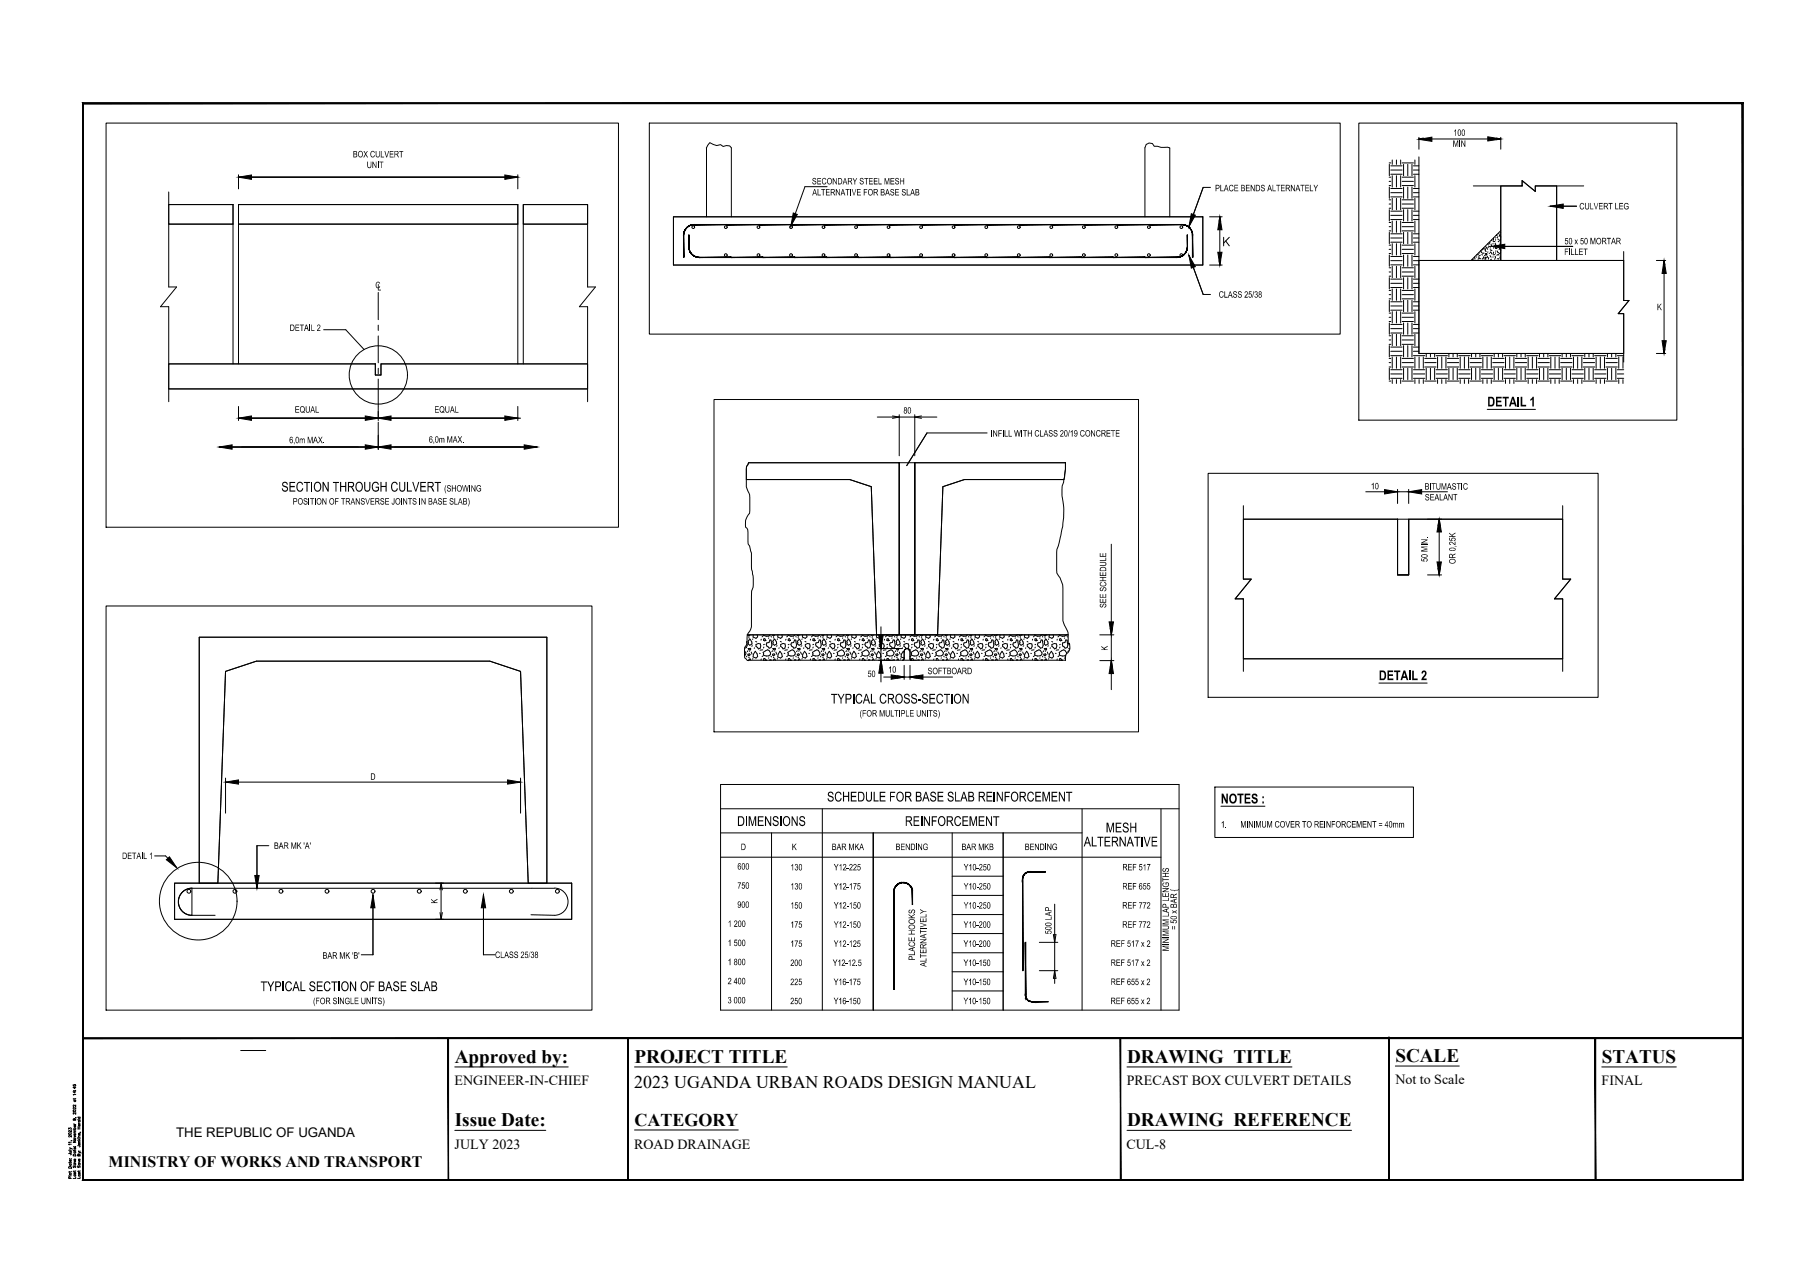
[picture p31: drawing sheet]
<svg xmlns="http://www.w3.org/2000/svg" width="420mm" height="297mm" viewBox="0 0 420 297" stroke-linecap="round" stroke-linejoin="round" font-family="sans-serif">
<defs><g id="words">
<g font-size="4.4">
<text x="105.4" y="246.2">Approved by:</text>
<text x="147.1" y="246.2">PROJECT TITLE</text>
<text x="261.2" y="246.2">DRAWING TITLE</text>
<text x="323.4" y="246">SCALE</text>
<text x="371.2" y="246.2">STATUS</text>
<text x="105.4" y="260.9">Issue Date:</text>
<text x="261.2" y="260.9">DRAWING REFERENCE</text>
</g>
<text font-size="4.2" x="147.1" y="260.9">CATEGORY</text>
<text font-size="4.1" x="147" y="252">2023 UGANDA URBAN ROADS DESIGN MANUAL</text>
<text font-size="3.7" x="25.2" y="270.5">MINISTRY OF WORKS AND TRANSPORT</text>
<g font-size="3.5">
<text x="344.7" y="94.2">DETAIL 1</text>
<text x="65.2" y="113.9">SECTION THROUGH CULVERT</text>
<text x="319.6" y="157.6">DETAIL 2</text>
<text x="192.6" y="163">TYPICAL CROSS-SECTION</text>
<text x="191.7" y="185.7">SCHEDULE FOR BASE SLAB REINFORCEMENT</text>
<text x="170.8" y="191.4">DIMENSIONS</text>
<text x="209.7" y="191.4">REINFORCEMENT</text>
<text x="282.9" y="186.2">NOTES :</text>
<text x="251.2" y="196.1">ALTERNATIVE</text>
<text x="256.3" y="192.9">MESH</text>
<text x="60.4" y="229.6">TYPICAL SECTION OF BASE SLAB</text>
</g>
<g font-size="3.2">
<text x="105.4" y="251.4">ENGINEER-IN-CHIEF</text>
<text x="261.1" y="251.4">PRECAST BOX CULVERT DETAILS</text>
<text x="323.4" y="251.3">Not to Scale</text>
<text x="371.2" y="251.4">FINAL</text>
<text x="105.4" y="266.1">JULY 2023</text>
<text x="147" y="266.1">ROAD DRAINAGE</text>
<text x="261.1" y="266.1">CUL-8</text>
</g>
<text font-size="3.1" x="40.8" y="263.5">THE REPUBLIC OF UGANDA</text>
<g font-size="2.3">
<text x="336.7" y="34">MIN</text>
<text x="336.8" y="31.5">100</text>
<text x="81.8" y="36.5">BOX CULVERT</text>
<text x="85" y="38.9">UNIT</text>
<text x="188.2" y="42.7">SECONDARY STEEL MESH</text>
<text x="188.2" y="45.3">ALTERNATIVE FOR BASE SLAB</text>
<text x="281.6" y="44.3">PLACE BENDS ALTERNATELY</text>
<text x="366" y="48.5">CULVERT LEG</text>
<text x="362.5" y="59.1">FILLET</text>
<text x="362.6" y="56.6">50 x 50 MORTAR</text>
<text x="87" y="66.8">CL</text>
<text x="282.4" y="69">CLASS 25/38</text>
<text x="384" y="71.9">K</text>
<text x="67.1" y="76.7">DETAIL 2</text>
<text x="68.3" y="95.6">EQUAL</text>
<text x="100.7" y="95.6">EQUAL</text>
<text x="209.4" y="95.8">80</text>
<text x="229.6" y="101.2">INFILL WITH CLASS 20/19 CONCRETE</text>
<text x="67" y="102.7">6,0m MAX.</text>
<text x="99.4" y="102.6">6,0m MAX.</text>
<text x="102.9" y="113.9">(SHOWING</text>
<text x="317.7" y="113.4">10</text>
<text x="330.1" y="113.4">BITUMASTIC</text>
<text x="67.8" y="116.9">POSITION OF TRANSVERSE JOINTS IN BASE SLAB)</text>
<text x="330.2" y="115.9">SEALANT</text>
<text x="330.8" y="130.2" transform="rotate(-90 330.8 130.2)">50 MIN.</text>
<text x="337.3" y="130.7" transform="rotate(-90 337.3 130.7)">OR 0,25K</text>
<text x="256.4" y="140.9" transform="rotate(-90 256.4 140.9)">SEE SCHEDULE</text>
<text x="205.9" y="155.9">10</text>
<text x="256.7" y="150.7" transform="rotate(-90 256.7 150.7)">K</text>
<text x="201.1" y="156.9">50</text>
<text x="215" y="156.2">SOFTBOARD</text>
<text x="199.2" y="166">(FOR MULTIPLE UNITS)</text>
<text x="85.8" y="180.7">D</text>
<text x="282.9" y="191.8">1.</text>
<text x="287.5" y="191.8">MINIMUM COVER TO REINFORCEMENT = 40mm</text>
<text x="63.5" y="196.7">BAR MK 'A'</text>
<text x="171.7" y="197">D</text>
<text x="183.5" y="197">K</text>
<text x="192.8" y="197">BAR MKA</text>
<text x="207.5" y="197">BENDING</text>
<text x="222.8" y="197">BAR MKB</text>
<text x="237.5" y="197">BENDING</text>
<text x="28.3" y="199">DETAIL 1</text>
<text x="170.9" y="201.5">600</text>
<text x="183.2" y="201.7" transform="rotate(1 183.2 201.7)">130</text>
<text x="193.2" y="201.7">Y12-225</text>
<text x="223.3" y="201.7">Y10-250</text>
<text x="260.1" y="201.7">REF 517</text>
<text x="101.4" y="209.4" transform="rotate(-90 101.4 209.4)">K</text>
<text x="170.9" y="205.9">750</text>
<text x="183.2" y="206.1">130</text>
<text x="193.2" y="206.1">Y12-175</text>
<text x="223.3" y="206.1">Y10-250</text>
<text x="260.1" y="206.1">REF 655</text>
<text x="168.6" y="214.7">1 200</text>
<text x="170.9" y="210.3">900</text>
<text x="183.2" y="210.5">150</text>
<text x="183.2" y="215">175</text>
<text x="193.2" y="210.5">Y12-150</text>
<text x="193.2" y="215">Y12-150</text>
<text x="223.3" y="215">Y10-200</text>
<text x="223.3" y="210.5">Y10-250</text>
<text x="260.1" y="210.5">REF 772</text>
<text x="260.1" y="215">REF 772</text>
<text x="272.7" y="215.4" transform="rotate(-90 272.7 215.4)">= 50 x BAR {</text>
<text x="114.7" y="222">CLASS 25/38</text>
<text x="168.6" y="219.2" transform="rotate(1 168.6 219.2)">1 500</text>
<text x="183.2" y="219.4">175</text>
<text x="193.2" y="219.4">Y12-125</text>
<text x="223.3" y="219.4">Y10-200</text>
<text x="243.7" y="216.5" transform="rotate(-90 243.7 216.5)">500 LAP</text>
<text x="257.4" y="219.4">REF 517 x 2</text>
<text x="270.9" y="220.4" transform="rotate(-90 270.9 220.4)">MINIMUM LAP LENGTHS</text>
<text x="74.8" y="222.2">BAR MK 'B'</text>
<text x="168.6" y="223.6">1 800</text>
<text x="183.2" y="223.8" transform="rotate(1 183.2 223.8)">200</text>
<text x="193" y="223.8">Y12-12.5</text>
<text x="212" y="222.5" transform="rotate(-90 212 222.5)">PLACE HOOKS</text>
<text x="214.7" y="224" transform="rotate(-90 214.7 224)">ALTERNATIVELY</text>
<text x="223.3" y="223.8">Y10-150</text>
<text x="257.4" y="223.8">REF 517 x 2</text>
<text x="72.5" y="232.6">(FOR SINGLE UNITS)</text>
<text x="168.6" y="228">2 400</text>
<text x="168.6" y="232.5">3 000</text>
<text x="183.2" y="232.6">250</text>
<text x="183.2" y="228.2">225</text>
<text x="193.2" y="232.6">Y16-150</text>
<text x="193.2" y="228.2">Y16-175</text>
<text x="223.3" y="232.6">Y10-150</text>
<text x="223.3" y="228.2">Y10-150</text>
<text x="257.4" y="228.2">REF 655 x 2</text>
<text x="257.4" y="232.6">REF 655 x 2</text>
</g>
</g></defs>
<!-- layer: DIMENSIONS -->
<g fill="#000" stroke="#000" stroke-width=".23">
<path d="M328.8 32.3l3-.5v1zM344.8 31.7l3 .5-3 .5zM55.3 41l3-.5v1.1zM117 40.5l3 .5-3 .6zM183.8 49.3l1 .4-1.5 2.7zM276.1 49.5l.9 .4-1.5 2.6zM282.2 58.4h1l-.5 3zM282.7 50.2l.5 3h-1zM345.8 57.1l2.9-.5v1zM359.3 47.8l3-.5v1zM275.5 59.2l1.5 2.6-.9 .3zM385.6 60.4l.6 3h-1z"/>
<path d="M385.2 78.9h1l-.6 3zM55.3 96.9l3-.5v1zM84.7 96.4l3 .5-3 .5zM87.7 96.9l2.9-.5v1zM117 96.4l3 .5-3 .5zM50.8 103.6l3-.5v1zM84.7 103.1l3 .5-3 .5zM87.7 103.6l2.9-.5v1zM121.5 103.1l3 .5-3 .5zM320.9 113.4l3 .5-3 .6zM326.5 113.9l3-.5v1.1zM333.5 120.3l.5 3h-1z"/>
<path d="M333 130.2h1l-.5 3zM204.2 153l.5 3h-1zM203.7 147.3h1l-.5 3zM206.5 156.4l3 .5-3 .5zM210.9 156.9l3-.5v1zM257.5 153.1l.5 3h-1zM257 144.1h1l-.5 3zM38.6 199.2l.7-.7 1.7 2.6zM52.3 181.2l3-.5v1zM117.6 180.7l3 .5-3 .5zM59 202.8h1.1l-.6 3zM86.4 207.3l.5 3h-1z"/>
<path d="M112 207.3l.6 3h-1.1z"/>
</g>
<!-- layer: SETOUT -->
<g fill="none" stroke="#000" stroke-width=".23">
<path d="M163.7 34.3v15.9M169.5 34.2l-.4-.4-.8-.1-.7 .2-.6-.4-.9 .2-1.6-.7-.8 1.3M169.5 34.3v15.9M265.3 34.2l.3-.7 .7-.4 .8 .2 .4 .6 3.6 .4v15.9M265.3 34.3v15.9M328.8 36.4v45.5h47.5M39.1 51.9h14.9M39.1 47.4h14.9v36.9M39.1 44.5v22h1.8l-3.7 4.6h1.9v22M55.3 51.9h64.7M121.3 51.9h14.9M156.1 50.2h122.7v11.2h-122.7z"/>
<path d="M275.5 59.2l3.3 9h1.7M278.8 43.4l-3.3 9.1M280.3 50.2h2.9M282.7 50.2v11.2M282.7 50.2l-.2 1.1M282.7 50.2l.2 1.1M341.4 43.1h11.3v-1.2l3.1 2.5v-1.3h11.2M345.8 57.1h18.7M347.8 43.1v17.3M347.8 53.5l-6.9 6.9M359.3 47.8h6.1M360.8 43.1v17.3"/>
<path d="M376.3 58.3v11.3h1.2l-2.5 3.1h1.3v11.2M87.7 67.8v6.3M87.7 75.3v1.3M87.7 77.8v6.3M280.3 61.4h2.9M282.5 60.4l.2 1M282.9 60.4l-.2 1M328.8 60.4h47.5M39.1 84.3h47.9v2.6h1.3v-2.6h47.9M39.1 90.1h97.1M55.3 84.3v-36.9h64.7v36.9M87.7 85.3v1.3"/>
<path d="M87.7 87.8v6.3M87.7 95.3v1.3M87.7 97.8v6.3M121.3 84.3v-36.9h14.9v19.1h1.8l-3.7 4.6h1.9v22M173 111.1h23.9l5 1.7 1.2 34.3M173.5 107.2h34.9M208.4 107.2h3.6v39.9h-3.6zM208.4 107.2v39.9M246.6 111.1h-23.1l-5 1.7-1.2 34.3M246.9 107.2h-34.9v39.9M288.1 117.2v17h1.9l-3.8 4.6h1.9v16.8M362.1 117.2v17h1.9l-3.8 4.6h1.9v16.8"/>
<path d="M288.1 120.3h35.8M323.9 120.3h2.6v12.9h-2.6zM323.9 120.3v12.9h2.6v-12.9h35.6M173.2 147.1h74.4M173.5 153h35.7M209.5 152.6l-.3 .3M209.6 150.6l.3-.3h.4l.5 .3 .1 2.2 .3 .2h-2l.3-.3zM211.2 153h35.7M288.1 152.6h74M167 193h83.8M167 198.6h102.1M167 181.8h106.2v52.2h-106.2z"/>
<path d="M167 187.4h106.2M178.8 193v41M190.6 187.4v46.6M202.4 193v41M220.7 193v41M232.5 193v41M250.8 187.4v46.6M269.1 187.4v46.6M40.5 204.6h92v8.4h-92zM46.2 204.6v-57h80.5v57M50.5 204.6l1.8-49 7.1-2.4h54.1l7.1 2.4 1.8 49M123 211.9l5.5 .2"/>
<path d="M128.5 205.8h-84a3.2 3.2 0 0 0-3.2 3.1 3.2 3.2 0 0 0 3.2 3.2h5.4M128.5 205.8a3.2 3.2 0 0 1 3.1 3.1 3.2 3.2 0 0 1-3.1 3.2M220.7 211.9h11.8M220.7 216.3h11.8M220.7 203h11.8M220.7 207.5h11.8M240.9 218.3h4.2M244.1 216.6h.6l-.3 1.7zM244.4 209.5v18.4M220.7 220.8h11.8M220.7 225.2h11.8M220.7 229.6h11.8"/>
<path d="M240.9 224.9h4.2M244.4 224.9l.3 1.8h-.6z"/>
<circle cx="160.7" cy="52.6" r=".32"/>
<circle cx="168.2" cy="59.1" r=".32"/>
<circle cx="168.2" cy="52.6" r=".32"/>
<circle cx="175.8" cy="52.6" r=".32"/>
<circle cx="175.8" cy="59.1" r=".32"/>
<circle cx="183.3" cy="52.6" r=".32"/>
<circle cx="183.3" cy="59.1" r=".32"/>
<circle cx="190.8" cy="52.6" r=".32"/>
<circle cx="190.8" cy="59.1" r=".32"/>
<circle cx="198.4" cy="52.6" r=".32"/>
<circle cx="198.4" cy="59.1" r=".32"/>
<circle cx="205.9" cy="52.6" r=".32"/>
<circle cx="205.9" cy="59.1" r=".32"/>
<circle cx="213.5" cy="52.6" r=".32"/>
<circle cx="213.5" cy="59.1" r=".32"/>
<circle cx="221" cy="52.6" r=".32"/>
<circle cx="221" cy="59.1" r=".32"/>
<circle cx="228.6" cy="59.1" r=".32"/>
<circle cx="228.6" cy="52.6" r=".32"/>
<circle cx="236.1" cy="52.6" r=".32"/>
<circle cx="236.1" cy="59.1" r=".32"/>
<circle cx="243.6" cy="52.6" r=".32"/>
<circle cx="243.6" cy="59.1" r=".32"/>
<circle cx="251.2" cy="52.6" r=".32"/>
<circle cx="251.2" cy="59.1" r=".32"/>
<circle cx="258.7" cy="59.1" r=".32"/>
<circle cx="258.7" cy="52.6" r=".32"/>
<circle cx="266.2" cy="59.1" r=".32"/>
<circle cx="266.2" cy="52.6" r=".32"/>
<circle cx="273.8" cy="59.1" r=".32"/>
<circle cx="273.8" cy="52.6" r=".32"/>
<circle cx="43.8" cy="206.5" r=".44"/>
<circle cx="54.4" cy="206.5" r=".44"/>
<circle cx="65.1" cy="206.5" r=".44"/>
<circle cx="75.8" cy="206.5" r=".44"/>
<circle cx="86.5" cy="206.5" r=".44"/>
<circle cx="97.2" cy="206.5" r=".44"/>
<circle cx="107.8" cy="206.5" r=".44"/>
<circle cx="118.5" cy="206.5" r=".44"/>
<circle cx="129.2" cy="206.5" r=".44"/>
</g>
<!-- layer: LANES -->
<g fill="none" stroke="#000" stroke-width=".23">
<path d="M328.8 32.2h19M328.8 31.8v2.8M328.8 32.2l1.1 .2M329.9 32l-1.1 .2M346.8 32l1 .2M347.8 31.8v2.8M347.8 32.2l-1 .2M39.1 47.4h14.9v4.5h-14.9zM55.3 47.4h64.7v4.5h-64.7zM55.3 41h64.7M55.3 40.5v3.3M120 40.5v3.3"/>
<path d="M121.3 47.4h14.9v4.5h-14.9zM156.1 50.2h122.7v11.2h-122.7zM191.7 43.3h-5.2l-3.2 9.1M275.5 59.2l3.3 9M280.5 43.4h-1.7l-3.3 9.1M341.7 59.5l.1 .6M342.1 59.5h.2M342.6 59h-.4M342.7 60l-.2 .1M342.8 59.6l-.1 .2 .5 .2M342.8 58.6v.1M343.1 59.1l-.4 .3"/>
<path d="M343.2 58.1l.3 .5M343.4 59l.2 .1M343.7 57.6l-.1 .3h-.2M343.8 57.5l.1 .3M343.9 59.5l-.3 .4M343.9 60l.1 .1M343.9 58.6l-.3 .1M344.2 59.1l-.2 .2M344.2 57.6v.5l.2 .2M344.2 58.8l.3-.1v.3zM344.3 57.1l.1 .1M344.3 57.5l.2-.2 .2 .5"/>
<path d="M344.4 59.1v.1M344.5 59.8l-.1-.2-.2 .1 .1 .2M344.7 59.3l.1 .4M344.7 56.5l.1 .1M344.8 58.4h-.1M344.9 57.3l-.1 .1M345 59.7l-.1 .4M345.2 58.7h-.1M345.3 56.2l-.3 .4M345.3 59.2l.3 .4M345.3 57.7l.2 .1M345.4 58.4l.4 .5"/>
<path d="M345.6 56.5v.5l-.2 .2-.5-.2M345.6 55.6l.2 .2M345.8 57.1h18.7M345.8 58l-.4 .2M345.9 59.5h.2M345.9 56.5h.2M346.1 55.1v.6M346.1 58.4v.3M346.2 57.3l-.1 .2M346.4 59h-.4M346.4 56h-.4M346.5 56.3v.5l.9 .1"/>
<path d="M346.5 60l-.2 .1M346.5 56.9l-.2 .1M346.5 59.4v.4M346.6 58.6v.1M346.6 55.5v.2M346.7 58.2h-.1M346.7 55.1h-.1M346.7 57.3h-.1v.2l.3 .1M346.9 54.4v.1l-.2 .1M347 58.2l.3 .4M347.1 54.8l-.1 .3M347.1 55.4l.2 .1"/>
<path d="M347.2 56h.2M347.4 59.9l-.4 .1M347.4 57.2h-.1M347.4 54.1l-.1 .1M347.4 59.1h-.5M347.4 57.9l.1-.4h.2l.1 .6M347.4 54.8l.1-.4h.2l.1 .6M347.7 59.5l-.1 .3M347.7 56.4l-.1 .3M347.7 60l.1 .1M347.7 56.9l.1 .1M347.7 53.9l.1 .1"/>
<path d="M347.8 43.1h4.9v-1.2l3.1 2.5v-1.3h5v17.3h-13zM347.8 58.4l-.1 .2-.3 .1M347.8 55.3l-.1 .3-.3 .1M359.3 47.8h6.1M75 76.4h5.1l4.3 4.6M328.8 60.4h47.5v9.2h1.2l-2.5 3.1h1.3v9.2h-47.5zM341.1 60.4h.1M341.2 60.1l.4 .2M342.8 60.4h.1M343.6 60.2l-.1 .1M344.3 60.1l.1 .2M344.9 60.4h.1"/>
<path d="M345.6 60.1l-.2 .2M346.7 60.4h.1M347.4 60.2l-.1 .1M383.9 60.4h2.1M385.6 60.4l-.1 1M385.6 60.4l.3 1M385.6 60.4v21.5M39.1 84.3h47.9v2.6h1.3v-2.6h47.9v5.8h-97.1zM55.3 96.9h65.3M55.3 94.2v3.2M87.7 94.2v3.2M120 94.2v3.2"/>
<path d="M203.3 96.6h13.8M206.8 96.4l1.6 .2-1.6 .3M208.4 96.1v9.5M212 96.6v9M212 96.6l1.6 .3M213.6 96.4l-1.6 .2M344.7 94.9h11.1M383.9 81.9h2.1M385.5 80.9l.1 1M385.9 80.9l-.3 1M50.8 103.6h73.7M87.7 100.9v3.2"/>
<path d="M173.5 107.2l-.2 .4a3.4 3.4 0 0 0-.3 2.3v1.7a5.2 5.2 0 0 0 .7 3l.1 3.1a1.96 1.96 0 0 1-.7 2 3.1 3.1 0 0 0-.3 2.5 1.63 1.63 0 0 1 .5 1.8l.1 2.1 .3 .4a12.9 12.9 0 0 1 .4 4.9 10.8 10.8 0 0 1 .3 5.1l-.3 1.6v5.9a3.8 3.8 0 0 1-.9 3.1l-.1 2.1a2.06 2.06 0 0 0-.6 2l.1 1.2 .6 .6 .4 .1M173.5 107.2h34.9v39.9h-5.3l-1.2-34.3-5-1.7h-23.9v-1.2a4.2 4.2 0 0 1 .5-2.7zM212 107.2h34.9v1.5l-.3 2.4h-23.1l-5 1.7-1.2 34.3h-5.3zM228.8 100.3h-14l-4.7 7.6M246.9 107.2v1.5l-.4 2.5a11 11 0 0 0 0 6.1 30.8 30.8 0 0 1-1.6 10v2.6a5.4 5.4 0 0 0 .4 3.5 5.2 5.2 0 0 1 1 4.1v3.7a7.3 7.3 0 0 0 1.2 5.3l.1 2.7 .2-.2a1.98 1.98 0 0 1-.6 2.5l-.2 .3-.1 1.3M316.5 113.9h18.9M323.9 113.4v3.3M326.5 113.4v3.3M257.5 126.1v33.7M288.1 120.3h35.8v12.9h2.6v-12.9h35.6v13.9h1.9l-3.8 4.6h1.9v13.8h-74v-13.8h-1.9l3.8-4.6h-1.9zM330.8 133.2h3.3M330.8 120.3h3.3"/>
<path d="M333.2 131.6l.3 1.6M333.5 120.3v12.9M333.5 120.3l-.3 1.6M333.5 120.3l.3 1.6M333.8 131.6l-.3 1.6M46.2 147.6h80.5v57h-4.3l-1.8-49-7.1-2.4h-54.1l-7.1 2.4-1.8 49h-4.3zM172.6 150.8l.3 .5-.1 .4-.3 .2M173 152l.1 .2M173 148.7l.2 .8-.2 .6-.4 .1M173.3 151.6l.4-.1 .1 .2-.2 .3zM173.3 147.1v.1M173.3 150.8l-.1 .2"/>
<path d="M173.4 150.3l.5-.1v.4l-.3-.1zM173.5 152.3l.2 .2M173.5 153l.3-.3 .2 .3M173.5 147.7l.2 .2M173.6 148.3l.2-.2 .4 .6 .1 .5-.5 .3-.4-.3v-.6zM173.8 150.8l-.1 .1M173.8 147.1l-.2 .3-.3-.2M174.1 151.1l.2 .5M174.4 149.6l-.2 .1M174.5 152.6l-.1 .1M174.5 148l-.1 .2M174.6 147.1l-.1 .5 .7 .3 .4-.3-.1-.5"/>
<path d="M174.9 150.1l-.1 .1M175 150.9l.5 .6 .1 .6-.4 .4-.7-.3 .1-.6zM175.1 148.6l.3 .1M175.2 149.3l.6-.2 .4 .1v1l-.4 .2-.6-.6zM176 151.4h.2M176.4 152.7l-.1 .2M176.4 148.1l-.1 .2M176.8 150.6l-.7 .1M176.8 152l-.2 .1M176.8 147.4l-.2 .2M176.9 151.2l1-.6 .3 .1 .4 .6-.1 .4-.3 .3h-.6l-.7-.2zM176.9 147.1v.1"/>
<path d="M176.9 153h.1M176.9 153l.1-.4h.2l.3 .4M177 148.1l.2-.1 .3 .4h-.6zM177 149.9l-.1 .2M177.2 149.3l-.3 .1M177.4 153h.1M177.7 149l.5-.1 .2-.6h.3l.2 1.2-.2 .6-.4 .1-.6-.5-.1-.4zM178.2 152.4l-.1 .1M178.2 147.8l-.1 .1M178.4 153h.3M178.5 147.1l-.3 .3h-.6l-.7-.2M178.7 152l.1 .2"/>
<path d="M178.7 147.5l.1 .1M179.1 151.6l.3-.1 .2 .2-.3 .3zM179.1 147.1v.1M179.1 150.8l-.2 .2M179.1 150.3l.5-.1v.4l-.3-.1zM179.2 152.3l.2 .2M179.2 153l.4-.3 .1 .3M179.2 147.7l.2 .2M179.3 148.3l.3-.2 .3 .6 .1 .5-.5 .3-.4-.3v-.6zM179.5 150.8l-.1 .1M179.5 147.1l-.2 .3-.2-.2M179.8 151.1l.2 .5"/>
<path d="M180.1 149.6l-.2 .1M180.2 152.6l-.1 .1M180.2 148l-.1 .2M180.3 147.1l-.1 .5 .7 .3 .4-.3-.1-.5M180.6 150.1l-.1 .1M180.7 150.9l.5 .6 .1 .6-.4 .4-.7-.3 .1-.6zM180.8 148.6l.3 .1M180.9 149.3l.6-.2 .4 .1v1l-.4 .2-.6-.6zM181.7 151.4h.2M182.1 152.7v.2M182.1 148.1v.2M182.5 150.6l-.7 .1"/>
<path d="M182.5 152l-.2 .1M182.5 147.4l-.2 .2M182.6 151.2l1-.6 .3 .1 .4 .6-.1 .4-.3 .3h-.6l-.7-.2zM182.7 153h.1M182.7 153v-.4h.3l.2 .4M182.7 147.1l.6 .3h.6l.3-.3M182.7 148.1l.3-.1 .2 .4h-.5zM182.7 149.9v.2M182.9 149.3l-.2 .1M183.2 153h.1M183.4 149l.5-.1 .2-.6h.3l.2 1.2-.2 .6-.4 .1-.6-.5-.1-.4zM183.9 152.4l-.1 .1"/>
<path d="M183.9 147.8l-.1 .1M184.1 153h.3M184.4 152l.1 .2M184.4 147.5l.1 .1M184.8 151.6l.3-.1 .2 .2-.3 .3-.2-.2zM184.8 147.1v.1M184.8 150.8l-.2 .2M184.8 150.3l.6-.1v.4l-.4-.1zM184.9 152.3l.2 .2M184.9 147.7l.2 .2M185 153l.3-.3 .1 .3M185 148.3l.3-.2 .4 1.1-.5 .3-.4-.3v-.6z"/>
<path d="M185.2 150.8l-.1 .1M185.2 147.1l-.2 .3-.2-.2M185.5 151.1l.2 .5M185.8 149.6l-.2 .1M185.9 152.6l-.1 .1M185.9 148l-.1 .2M186 147.1v.5l.6 .3 .4-.3-.1-.5M186.3 150.1l-.1 .1M186.5 150.9l.4 .6 .1 .6-.4 .4-.6-.3v-.6zM186.5 148.6l.3 .1M186.6 149.3l.6-.2 .4 .1v1l-.4 .2-.6-.6zM187.4 151.4h.2"/>
<path d="M187.9 152.7l-.1 .2M187.9 148.1l-.1 .2M188.2 150.6l-.6 .1M188.2 152l-.2 .1M188.2 147.4l-.2 .2M188.3 151.2l1-.6 .3 .1 .4 .6-.1 .4-.3 .3h-.6l-.7-.2zM188.4 153h.1M188.4 153v-.4h.3l.2 .4M188.4 147.1l-.1 .1M188.4 148.1l.3-.1 .2 .4h-.5zM188.5 149.9l-.1 .2M188.6 149.3l-.2 .1"/>
<path d="M188.9 153h.1M189.1 149l.5-.1 .3-.6h.2l.2 1.2-.2 .6-.4 .1-.6-.5-.1-.4zM189.6 152.4l-.1 .1M189.6 147.8l-.1 .1M189.8 153h.3M189.9 147.1l-.3 .3h-.6l-.7-.2M190.1 152l.1 .2M190.1 147.5l.1 .1M190.5 151.6l.3-.1 .2 .2-.3 .3-.2-.2zM190.5 147.1v.1M190.5 150.8l-.2 .2M190.5 150.3l.6-.1v.4l-.4-.1z"/>
<path d="M190.7 152.3l.1 .2M190.7 147.7l.1 .2M190.7 153l.3-.3 .2 .3M190.7 148.3l.3-.2 .5 1.1-.6 .3-.4-.3v-.6zM190.9 150.8l-.1 .1M191 147.1l-.3 .3-.2-.2M191.2 151.1l.3 .5M191.5 149.6l-.2 .1M191.6 152.6l-.1 .1M191.6 148l-.1 .2M191.7 147.1v.5l.6 .3 .4-.3-.1-.5M192 150.1l-.1 .1"/>
<path d="M192.2 150.9l.4 .6 .1 .6-.4 .4-.6-.3 .1-.6zM192.3 148.6l.2 .1M192.3 149.3l.6-.2 .5 .1 .1 .5-.2 .5-.4 .2-.6-.6zM193.2 151.4h.1M193.6 152.7l-.1 .2M193.6 148.1l-.1 .2M193.9 150.6l-.6 .1M194 152l-.3 .1M194 147.4l-.3 .2M194 151.2l1-.6 .4 .1 .3 .6v.4l-.4 .3h-.6l-.7-.2zM194.1 153h.1M194.1 153v-.4h.3l.2 .4"/>
<path d="M194.1 147.1l.6 .3h.6l.4-.3M194.1 148.1l.3-.1 .2 .4h-.5zM194.2 149.9l-.1 .2M194.3 149.3l-.2 .1M194.6 153h.1M194.8 149l.6-.1 .2-.6h.3l.1 1.2-.1 .6-.5 .1-.6-.5-.1-.4zM195.3 152.4l-.1 .1M195.3 147.8l-.1 .1M195.5 153h.4M195.9 152v.2M195.9 147.5v.1M196.2 151.6l.3-.1 .2 .2-.2 .3-.3-.2z"/>
<path d="M196.2 147.1v.1M196.2 150.8l-.2 .2M196.2 150.3l.6-.1v.4l-.3-.1zM196.4 152.3l.1 .2M196.4 147.7l.1 .2M196.4 153l.3-.3 .2 .3M196.5 148.3l.2-.2 .5 1.1-.6 .3-.4-.3v-.6zM196.6 150.8l-.1 .1M196.7 147.1l-.2 .3-.3-.2M197 151.1l.2 .5M197.3 149.6l-.3 .1M197.3 152.6v.1"/>
<path d="M197.3 148v.2M197.4 147.1v.5l.7 .3 .3-.3v-.5M197.7 150.1l-.1 .1M197.9 150.9l.4 .6 .1 .6-.3 .4-.7-.3 .1-.6zM198 148.6l.2 .1M198.1 149.3l.5-.2 .5 .1 .1 .5-.2 .5-.4 .2-.5-.6zM198.9 151.4h.1M199.3 152.7l-.1 .2M199.3 148.1l-.1 .2M199.6 150.6l-.6 .1M199.7 152l-.2 .1M199.7 147.4l-.2 .2"/>
<path d="M199.7 151.2l1-.6 .4 .1 .4 .6-.1 .4-.4 .3h-.6l-.6-.2zM199.8 153v-.4h.3l.2 .4M199.8 153h.1M199.8 147.1l.6 .3h.6l.4-.3M199.8 148.1l.3-.1 .2 .4h-.5zM199.9 149.9l-.1 .2M200 149.3l-.2 .1M200.3 153h.1M200.6 149l.5-.1 .2-.6h.3l.1 1.2-.1 .6-.5 .1-.5-.5-.2-.4zM201 152.4l-.1 .1M201 147.8l-.1 .1M201.2 153h.4"/>
<path d="M201.6 152l.1 .2M201.6 147.5l.1 .1M201.9 151.6l.4-.1 .1 .2-.2 .3-.3-.2zM201.9 147.1v.1M201.9 150.8l-.2 .2M202 150.3l.5-.1v.4l-.3-.1zM202.1 152.3l.2 .2M202.1 147.7l.2 .2M202.1 153l.3-.3 .2 .3M202.2 148.3l.2-.2 .5 1.1-.6 .3-.3-.3v-.6zM202.3 150.8v.1M202.4 147.1l-.2 .3-.3-.2"/>
<path d="M202.7 151.1l.2 .5M203 149.6l-.2 .1M203.1 152.6l-.1 .1M203.1 148l-.1 .2M203.1 147.1v.5l.7 .3 .4-.3-.1-.5M203.4 150.1v.1M203.6 150.3h5.5M203.6 150.9l.4 .6 .2 .6-.4 .4-.7-.3 .1-.6zM203.6 153h3.3M203.7 148.6l.2 .1M203.8 149.3l.5-.2 .5 .1 .1 .5-.1 .5-.5 .2-.5-.6zM203.9 154.5l.3-1.5 .2 1.5"/>
<path d="M203.9 148.7l.3 1.6 .2-1.6M204.2 145.2v12.8M204.6 151.4h.2M204.8 156.9h16M205 152.7l-.1 .2M205 148.1l-.1 .2M205.3 150.6l-.6 .1M205.4 152l-.2 .1M205.4 147.4l-.2 .2M205.4 151.2l1.1-.6 .3 .1 .4 .6-.1 .4-.4 .3h-.6l-.6-.2zM205.5 153l.1-.4h.2l.3 .4M205.5 147.1l.6 .3h.6l.4-.3"/>
<path d="M205.6 148.1l.2-.1 .3 .4h-.6zM205.6 149.9l-.1 .2M205.7 149.3l-.2 .1M206 153h.1M206.3 149l.5-.1 .2-.6h.3l.2 1.2-.2 .6-.5 .1-.5-.5-.2-.4zM206.7 152.4v.1M206.7 147.8v.1M207 153h.3M207.3 152l.1 .2M207.3 147.5l.1 .1M207.6 151.6l.4-.1 .1 .2-.2 .3-.3-.2zM207.6 147.1v.1"/>
<path d="M207.6 150.8l-.1 .2M207.7 150.3l.5-.1v.4l-.3-.1zM207.8 152.3l.2 .2M207.8 147.7l.2 .2M207.8 153l.3-.3 .2 .3M207.9 148.3l.2-.2 .5 1.1-.5 .3-.4-.3 .1-.3-.1-.3zM208 156.6l1.5 .3-1.5 .2M208.1 150.8l-.1 .1M208.1 147.1l-.2 .3-.3-.2M208.4 151.1l.2 .5M208.7 149.6l-.2 .1M208.8 152.6l-.1 .1"/>
<path d="M208.8 148l-.1 .2M208.9 147.1l-.1 .5 .7 .3 .4-.3-.1-.5M209.2 150.1l-.1 .1M209.5 148.6l.2 .1M209.5 151.2l-.2-.3-.4 .7-.1 .6 .7 .2M209.5 154.2v3.2M210.2 150.3h.1M210.2 150.3a.66 .66 0 0 0-.6 .6l-.1 1.7M210.2 150.3a.66 .66 0 0 1 .7 .6v1.7M210.3 150.3l.2-.1 .1-.5-.1-.5-.5-.1-.5 .2v.5l.5 .5M210.6 150.7h.1M210.7 148.1l-.1 .2"/>
<path d="M210.9 154.2v3.2M210.9 152.6l.4 .3v-.3h.2l.3 .4M211.1 150.6h-.3M211.1 152l-.2 .1M211.1 147.4l-.2 .2M211.1 151.2l1.1-.6 .3 .1 .4 .6-.1 .4-.3 .3h-.6l-.7-.2zM211.3 148.1l.2-.1 .3 .4h-.6zM211.4 149.9l-.2 .2M211.4 149.3l-.2 .1M212 149l.5-.1 .2-.6h.3l.2 1.2-.2 .6-.5 .1-.5-.5-.1-.4zM212.5 152.4l-.1 .1M212.5 156.6l-1.6 .3 1.6 .2"/>
<path d="M212.5 147.8l-.1 .1M212.7 153h.3M212.8 147.1l-.3 .3h-.6l-.7-.3M213 152l.1 .2M213 147.5l.1 .1M213.3 151.6l.4-.1 .2 .2-.3 .3-.3-.2zM213.3 147.1l.3 .3 .3-.3M213.3 150.8l-.1 .2M213.4 150.3l.5-.1v.4l-.3-.1zM213.5 152.3l.2 .2M213.5 147.7l.2 .2M213.6 153l.3-.3 .1 .3"/>
<path d="M213.6 148.3l.3-.2 .4 1.1-.5 .3-.4-.3 .1-.3-.1-.3zM213.8 150.8l-.1 .1M214.1 151.1l.2 .5M214.4 149.6l-.2 .1M214.5 152.6l-.1 .1M214.5 148l-.1 .2M214.6 147.1l-.1 .5 .7 .3 .4-.3-.1-.5M214.9 150.1l-.1 .1M215 150.9l.5 .6 .1 .6-.4 .4-.7-.3 .1-.6zM215.2 148.6l.2 .1M215.2 149.3l.6-.2 .5 .1 .1 .5-.2 .5-.4 .2-.6-.6zM216 151.4h.2"/>
<path d="M216.4 152.7v.2M216.4 148.1v.2M216.8 150.6l-.7 .1M216.8 152l-.2 .1M216.8 147.4l-.2 .2M216.9 151.2l1-.6 .3 .1 .4 .6-.1 .4-.3 .3h-.6l-.7-.2zM216.9 147.1l.7 .3h.6l.3-.3M217 153v-.4h.2l.3 .4M217 148.1l.2-.1 .3 .4h-.5zM217.1 149.9l-.1 .2M217.2 149.3l-.2 .1M217.7 149l.5-.1 .2-.6h.3l.2 1.2-.2 .6-.4 .1-.6-.5-.1-.4z"/>
<path d="M218.2 152.4l-.1 .1M218.2 147.8l-.1 .1M218.4 153h.3M218.7 152l.1 .2M218.7 147.5l.1 .1M219.1 151.6l.3-.1 .2 .2-.3 .3-.2-.2zM219.1 147.1l.2 .3 .3-.3M219.1 150.8l-.2 .2M219.1 150.3l.6-.1v.4l-.4-.1zM219.2 152.3l.2 .2M219.2 147.7l.2 .2M219.3 153l.3-.3 .1 .3"/>
<path d="M219.3 148.3l.3-.2 .4 1.1-.5 .3-.4-.3 .1-.3-.1-.3zM219.5 150.8l-.1 .1M219.8 151.1l.2 .5M220.1 149.6l-.2 .1M220.2 152.6l-.1 .1M220.2 148l-.1 .2M220.3 147.1l-.1 .5 .7 .3 .4-.3-.1-.5M220.6 150.1l-.1 .1M220.8 150.9l.4 .6 .1 .6-.4 .4-.7-.3 .1-.6zM220.9 148.6l.2 .1M220.9 149.3l.6-.2 .5 .1 .1 .5-.2 .5-.4 .2-.6-.6zM221.7 151.4h.2"/>
<path d="M222.2 152.7l-.1 .2M222.2 148.1l-.1 .2M222.5 150.6l-.6 .1M222.5 152l-.2 .1M222.5 147.4l-.2 .2M222.6 151.2l1-.6 .3 .1 .5 .6-.2 .4-.3 .3h-.6l-.7-.2zM222.7 147.1l.6 .3h.6l.3-.3M222.7 153v-.4h.3l.2 .4M222.7 148.1l.3-.1 .2 .4h-.5zM222.8 149.9l-.1 .2M222.9 149.3l-.2 .1M223.2 153h.1"/>
<path d="M223.4 149l.5-.1 .2-.6h.3l.2 1.2-.2 .6-.4 .1-.6-.5-.1-.4zM223.9 152.4l-.1 .1M223.9 147.8l-.1 .1M224.1 153h.3M224.4 152l.1 .2M224.4 147.5l.1 .1M224.8 151.6l.3-.1 .2 .2-.3 .3-.2-.2zM224.8 147.1l.2 .3 .3-.3M224.8 150.8l-.2 .2M224.8 150.3l.6-.1v.4l-.4-.1zM224.9 152.3l.2 .2M224.9 147.7l.2 .2"/>
<path d="M225 153l.3-.3 .2 .3M225 148.3l.3-.2 .4 1.1-.5 .3-.4-.3 .1-.3-.1-.3zM225.2 150.8l-.1 .1M225.5 151.1l.2 .5M225.8 149.6l-.1 .1M225.9 152.6l-.1 .1M225.9 148l-.1 .2M226 147.1v.5l.6 .3 .4-.3-.1-.5M226.3 150.1l-.1 .1M226.5 150.9l.4 .6 .1 .6-.4 .4-.6-.3v-.6zM226.6 148.6l.2 .1M226.6 149.3l.6-.2 .5 .1 .1 .5-.2 .5-.4 .2-.6-.6z"/>
<path d="M227.4 151.4h.2M227.9 152.7l-.1 .2M227.9 148.1l-.1 .2M228.2 150.6l-.6 .1M228.2 152l-.2 .1M228.2 147.4l-.2 .2M228.3 151.2l1-.6 .3 .1 .5 .6-.1 .4-.4 .3h-.6l-.7-.2zM228.4 147.1l.6 .3h.6l.4-.3M228.4 153h.1M228.4 153v-.4h.3l.2 .4M228.4 148.1l.3-.1 .2 .4h-.5zM228.5 149.9l-.1 .2"/>
<path d="M228.6 149.3l-.2 .1M228.9 153h.1M229.1 149l.5-.1 .3-.6h.3l.1 1.2-.1 .6-.5 .1-.6-.5-.1-.4zM229.6 152.4l-.1 .1M229.6 147.8l-.1 .1M229.9 153h.3M230 147.1h.1M230.2 152v.2M230.2 147.5v.1M230.5 151.6l.3-.1 .2 .2-.3 .3-.2-.2zM230.5 147.1l.2 .3 .3-.3M230.5 150.8l-.2 .2"/>
<path d="M230.6 150.3l.5-.1v.4l-.4-.1zM230.7 152.3l.1 .2M230.7 147.7l.1 .2M230.7 153l.3-.3 .2 .3M230.7 148.3l.3-.2 .5 1.1-.6 .3-.3-.3v-.6zM230.9 150.8l-.1 .1M231 147.1h.1M231.3 151.1l.2 .5M231.5 149.6l-.1 .1M231.6 152.6l-.1 .1M231.6 148l-.1 .2M231.8 147.1l-.1 .5 .7 .3 .3-.3-.1-.5"/>
<path d="M232 150.1l-.1 .1M232.2 150.9l.4 .6 .1 .6-.3 .4-.7-.3 .1-.6zM232.3 148.6l.2 .1M232.4 149.3l.5-.2 .5 .1 .1 .5-.2 .5-.4 .2-.5-.6zM233.2 151.4h.1M233.6 152.7l-.1 .2M233.6 148.1l-.1 .2M233.9 150.6l-.6 .1M234 152l-.2 .1M234 147.4l-.2 .2M234 151.2l1.1-.6 .3 .1 .4 .6-.1 .4-.4 .3h-.6l-.7-.2zM234.1 147.1l.6 .3h.6l.4-.3"/>
<path d="M234.1 153h.1M234.1 153v-.4h.3l.2 .4M234.1 148.1l.3-.1 .2 .4h-.5zM234.2 149.9l-.1 .2M234.3 149.3l-.2 .1M234.6 153h.1M234.9 149l.5-.1 .2-.6h.3l.1 1.2-.1 .6-.5 .1-.5-.5-.2-.4zM235.3 152.4l-.1 .1M235.3 147.8l-.1 .1M235.6 153h.3M235.7 147.1h.1M235.9 152l.1 .2"/>
<path d="M235.9 147.5l.1 .1M236.2 151.6l.3-.1 .2 .2-.2 .3-.3-.2zM236.2 147.1l.3 .3 .2-.3M236.2 150.8l-.2 .2M236.3 150.3l.5-.1v.4l-.3-.1zM236.4 153l.3-.3 .2 .3M236.4 152.3l.1 .2M236.4 147.7l.1 .2M236.5 148.3l.2-.2 .5 1.1-.6 .3-.3-.3v-.6zM236.6 150.8l-.1 .1M236.7 147.1h.1M237 151.1l.2 .5"/>
<path d="M237.3 149.6l-.2 .1M237.3 152.6v.1M237.3 148v.2M237.5 147.1l-.1 .5 .7 .3 .3-.3v-.5M237.7 150.1l-.1 .1M237.9 150.9l.4 .6 .1 .6-.3 .4-.7-.3 .1-.6zM238 148.6l.2 .1M238.1 149.3l.6-.2 .4 .1 .1 .5-.2 .5-.3 .2-.6-.6zM238.9 151.4h.1M239.3 152.7v.2M239.3 148.1v.2M239.6 150.6l-.6 .1"/>
<path d="M239.7 152l-.2 .1M239.7 147.4l-.2 .2M239.7 151.2l1.1-.6 .3 .1 .4 .6-.1 .4-.4 .3h-.6l-.6-.2zM239.8 147.1l.6 .3h.6l.4-.3M239.8 153h.1M239.8 153v-.4h.3l.3 .4M239.8 148.1l.3-.1 .3 .4h-.6zM239.9 149.9l-.1 .2M240 149.3l-.2 .1M240.3 153h.1M240.6 149l.5-.1 .2-.6h.3l.2 1.2-.2 .6-.5 .1-.5-.5-.2-.4zM241 152.4l-.1 .1"/>
<path d="M241 147.8l-.1 .1M241.3 153h.3M241.4 147.1h.1M241.6 152l.1 .2M241.6 147.5l.1 .1M241.9 151.6l.4-.1 .1 .2-.2 .3-.3-.2zM241.9 147.1l.3 .3 .2-.3M241.9 150.8l-.1 .2M242 150.3l.5-.1v.4l-.3-.1zM242.1 153l.3-.3 .2 .3M242.1 152.3l.2 .2M242.1 147.7l.2 .2"/>
<path d="M242.2 148.3l.2-.2 .5 .6v.5l-.6 .3-.3-.3v-.6zM242.3 150.8v.1M242.4 147.1h.1M242.7 151.1l.2 .5M243 149.6l-.2 .1M243.1 152.6l-.1 .1M243.1 148l-.1 .2M243.2 147.1l-.1 .5 .7 .3 .4-.3-.1-.5M243.4 150.1v.1M243.7 150.9l.3 .6 .2 .6-.4 .4-.7-.3 .1-.6zM243.7 148.6l.3 .1M243.8 149.3l.6-.2 .4 .1 .1 .5-.1 .5-.4 .2-.6-.6z"/>
<path d="M244.6 151.4h.2M245 152.7v.2M245 148.1v.2M245.3 150.6l-.5 .1M245.4 152l-.2 .1M245.4 147.4l-.2 .2M245.5 147.1l.7 .3h.5l.4-.3M245.6 153h.1M245.6 153v-.4h.2l.3 .4M245.6 148.1l.2-.1 .3 .4h-.5zM245.6 149.9v.2M245.7 149.3l-.1 .1"/>
<path d="M246 153h.1M246.3 149l.5-.1 .2-.6h.3l.2 1.2-.2 .6-.5 .1-.5-.5zM246.7 152.4v.1M246.7 147.8v.1M247.1 147.1h.1M247.2 151.5l-.4-.8-.3-.1-1 .6v.6l.7 .2 .8-.2M247.3 147.5l.1 .1M247.6 150.8l-.1 .2M247.8 149.1l.1 .3M247.8 150.3h-.1l.1 .1M254.9 153.1h3.2M254.9 147.1h3.2"/>
<path d="M257.3 154.6l.2-1.5 .3 1.5M257.3 145.5l.2 1.6 .3-1.6M319.6 158.3h11.1M35.8 198.3h2.6l2.6 2.8M62.3 195.9h-2.8v9.9M40.5 204.6h92v8.4h-92zM42.1 206.8l1-.7 1.4-.3v6.3l-.7-.1-.9-.3-.7-.6-.6-.9-.3-1.7 .3-.8zM86.4 207.3v13.9h-2.7M102 211.4l.2 1.6M102.2 204.6v8.4M102.2 204.6l-.2 1.6M102.2 204.6l.3 1.6"/>
<path d="M102.5 211.4l-.3 1.6M112 207.3v13.9h2.7"/>
<circle cx="87.7" cy="86.9" r="6.8"/>
<circle cx="45.9" cy="208.8" r="9"/>
</g>
<!-- layer: 0 -->
<g fill="none" stroke="#000" stroke-width=".23">
<path d="M19.2 23.9h384.7v216.7h-384.7zM24.6 28.5h118.7v93.7h-118.7zM150.5 28.5h160.1v48.9h-160.1zM314.9 28.5h73.7v68.9h-73.7zM321.9 37.7h.4M322 38.1v2.6M322.3 39.4h2.6M322.3 38.4h2.6M322.7 37.1v1M323.6 37.1v1M324.6 37.1v1M324.9 37.7h2.7"/>
<path d="M325.3 38.1v2.6M326.2 38.1v2.6M327.2 38.1v2.6M327.6 39.4h1.2M327.6 38.4h1.2M327.9 37.1v1M321.9 43h.4M321.9 48.2h.4M321.9 53.5h.4M321.9 58.7h.4M321.9 42h.4M321.9 47.3h.4"/>
<path d="M321.9 52.5h.4M321.9 57.8h.4M321.9 41h.4M321.9 46.3h.4M321.9 51.5h.4M321.9 56.8h.4M322 43.3v2.7M322 48.6v2.6M322 53.8v2.7M322 59.1v2.6M322.3 40.4h2.6M322.3 45.6h2.6"/>
<path d="M322.3 50.9h2.6M322.3 56.1h2.6M322.3 44.6h2.6M322.3 49.9h2.6M322.3 55.1h2.6M322.3 43.7h2.6M322.3 48.9h2.6M322.3 54.2h2.6M322.3 59.4h2.6M322.7 40.7v2.6M322.7 46v2.6M322.7 51.2v2.6"/>
<path d="M322.7 56.5v2.6M323.6 40.7v2.6M323.6 46v2.6M323.6 51.2v2.6M323.6 56.5v2.6M324.6 40.7v2.6M324.6 46v2.6M324.6 51.2v2.6M324.6 56.5v2.6M324.9 43h2.7M324.9 48.2h2.7M324.9 53.5h2.7"/>
<path d="M324.9 58.7h2.7M324.9 42h2.7M324.9 47.3h2.7M324.9 52.5h2.7M324.9 57.8h2.7M324.9 41h2.7M324.9 46.3h2.7M324.9 51.5h2.7M324.9 56.8h2.7M325.3 43.3v2.7M325.3 48.6v2.6M325.3 53.8v2.7"/>
<path d="M325.3 59.1v2.6M326.2 43.3v2.7M326.2 48.6v2.6M326.2 53.8v2.7M326.2 59.1v2.6M327.2 43.3v2.7M327.2 48.6v2.6M327.2 53.8v2.7M327.2 59.1v2.6M327.6 40.4h1.2M327.6 45.6h1.2M327.6 50.9h1.2"/>
<path d="M327.6 56.1h1.2M327.6 44.6h1.2M327.6 49.9h1.2M327.6 55.1h1.2M327.6 43.7h1.2M327.6 48.9h1.2M327.6 54.2h1.2M327.6 59.4h1.2M327.9 40.7v2.6M327.9 46v2.6M327.9 51.2v2.6M327.9 56.5v2.6"/>
<path d="M321.9 64h.4M321.9 69.2h.4M321.9 74.5h.4M321.9 79.8h.4M321.9 63h.4M321.9 68.3h.4M321.9 73.5h.4M321.9 78.8h.4M321.9 62h.4M321.9 67.3h.4M321.9 72.5h.4M321.9 77.8h.4"/>
<path d="M322 64.3v2.7M322 69.6v2.6M322 74.8v2.7M322.3 61.4h2.6M322.3 66.6h2.6M322.3 71.9h2.6M322.3 77.2h2.6M322.3 60.4h2.6M322.3 65.6h2.6M322.3 70.9h2.6M322.3 76.1h2.6M322.3 64.7h2.6"/>
<path d="M322.3 69.9h2.6M322.3 75.2h2.6M322.7 61.7v2.6M322.7 67v2.6M322.7 72.2v2.6M322.7 77.5v2.6M323.6 61.7v2.6M323.6 67v2.6M323.6 72.2v2.6M323.6 77.5v2.6M324.6 61.7v2.6M324.6 67v2.6"/>
<path d="M324.6 72.2v2.6M324.6 77.5v2.6M324.9 64h2.7M324.9 69.2h2.7M324.9 74.5h2.7M324.9 79.8h2.7M324.9 63h2.7M324.9 68.3h2.7M324.9 73.5h2.7M324.9 78.8h2.7M324.9 62h2.7M324.9 67.3h2.7"/>
<path d="M324.9 72.5h2.7M324.9 77.8h2.7M325.3 64.3v2.7M325.3 69.6v2.6M325.3 74.8v2.7M326.2 64.3v2.7M326.2 69.6v2.6M326.2 74.8v2.7M327.2 64.3v2.7M327.2 69.6v2.6M327.2 74.8v2.7M327.6 61.4h1.2"/>
<path d="M327.6 66.6h1.2M327.6 71.9h1.2M327.6 77.2h1.2M327.6 60.4h1.2M327.6 65.6h1.2M327.6 70.9h1.2M327.6 76.1h1.2M327.6 64.7h1.2M327.6 69.9h1.2M327.6 75.2h1.2M327.9 61.7v2.6M327.9 67v2.6"/>
<path d="M327.9 72.2v2.6M327.9 77.5v2.6M165.5 92.6h98.3v77h-98.3zM321.9 85h.4M321.9 84h.4M321.9 83h.4M321.9 88.3h.4M322 80.1v2.6M322 85.3v2.7M322.3 82.4h2.6M322.3 87.7h2.6M322.3 81.4h2.6"/>
<path d="M322.3 86.6h2.6M322.3 80.4h2.6M322.3 85.7h2.6M322.7 82.7v2.6M322.7 88v.8M323.6 82.7v2.6M323.6 88v.8M324.6 82.7v2.6M324.6 88v.8M324.9 85h2.7M324.9 84h2.7M324.9 83h2.7"/>
<path d="M324.9 88.3h2.7M325.3 80.1v2.6M325.3 85.3v2.7M326.2 80.1v2.6M326.2 85.3v2.7M327.2 80.1v2.6M327.2 85.3v2.7M327.6 82.4h2.6M327.6 87.7h2.6M327.6 81.4h1.2M327.6 86.6h2.6M327.6 80.4h1.2"/>
<path d="M327.6 85.7h2.6M327.9 82.7v2.6M327.9 88v.8M328.9 82.7v2.6M328.9 88v.8M329.8 82.7v2.6M329.8 88v.8M330.2 85h2.6M330.2 84h2.6M330.2 83h2.6M330.2 88.3h2.6M330.5 81.9v.8"/>
<path d="M330.5 85.3v2.7M331.5 81.9v.8M331.5 85.3v2.7M332.5 81.9v.8M332.5 85.3v2.7M332.8 82.4h2.6M332.8 87.7h2.6M332.8 86.6h2.6M332.8 85.7h2.6M333.1 82.7v2.6M333.1 88v.8M334.1 82.7v2.6"/>
<path d="M334.1 88v.8M335.1 82.7v2.6M335.1 88v.8M335.4 85h2.7M335.4 84h2.7M335.4 83h2.7M335.4 88.3h2.7M335.8 81.9v.8M335.8 85.3v2.7M336.7 81.9v.8M336.7 85.3v2.7M337.7 81.9v.8"/>
<path d="M337.7 85.3v2.7M338.1 82.4h2.6M338.1 87.7h2.6M338.1 86.6h2.6M338.1 85.7h2.6M338.4 82.7v2.6M338.4 88v.8M339.4 82.7v2.6M339.4 88v.8M340.3 82.7v2.6M340.3 88v.8M340.7 85h2.6"/>
<path d="M340.7 84h2.6M340.7 83h2.6M340.7 88.3h2.6M341 81.9v.8M341 85.3v2.7M342 81.9v.8M342 85.3v2.7M343 81.9v.8M343 85.3v2.7M343.3 82.4h2.6M343.3 87.7h2.6M343.3 86.6h2.6"/>
<path d="M343.3 85.7h2.6M343.6 82.7v2.6M343.6 88v.8M344.6 82.7v2.6M344.6 88v.8M345.6 82.7v2.6M345.6 88v.8M345.9 85h2.7M345.9 84h2.7M345.9 83h2.7M345.9 88.3h2.7M346.3 81.9v.8"/>
<path d="M346.3 85.3v2.7M347.2 81.9v.8M347.2 85.3v2.7M348.2 81.9v.8M348.2 85.3v2.7M348.6 82.4h2.6M348.6 87.7h2.6M348.6 86.6h2.6M348.6 85.7h2.6M348.9 82.7v2.6M348.9 88v.8M349.9 82.7v2.6"/>
<path d="M349.9 88v.8M350.8 82.7v2.6M350.8 88v.8M351.2 85h2.6M351.2 84h2.6M351.2 83h2.6M351.2 88.3h2.6M351.5 81.9v.8M351.5 85.3v2.7M352.5 81.9v.8M352.5 85.3v2.7M353.5 81.9v.8"/>
<path d="M353.5 85.3v2.7M353.8 82.4h2.6M353.8 87.7h2.6M353.8 86.6h2.6M353.8 85.7h2.6M354.1 82.7v2.6M354.1 88v.8M355.1 82.7v2.6M355.1 88v.8M356.1 82.7v2.6M356.1 88v.8M356.4 85h2.7"/>
<path d="M356.4 84h2.7M356.4 83h2.7M356.4 88.3h2.7M356.8 81.9v.8M356.8 85.3v2.7M357.7 81.9v.8M357.7 85.3v2.7M358.7 81.9v.8M358.7 85.3v2.7M359.1 82.4h2.6M359.1 87.7h2.6M359.1 86.6h2.6"/>
<path d="M359.1 85.7h2.6M359.4 82.7v2.6M359.4 88v.8M360.4 82.7v2.6M360.4 88v.8M361.3 82.7v2.6M361.3 88v.8M361.7 85h2.6M361.7 84h2.6M361.7 83h2.6M361.7 88.3h2.6M362 81.9v.8"/>
<path d="M362 85.3v2.7M363 81.9v.8M363 85.3v2.7M364 81.9v.8M364 85.3v2.7M364.3 82.4h2.6M364.3 87.7h2.6M364.3 86.6h2.6M364.3 85.7h2.6M364.6 82.7v2.6M364.6 88v.8M365.6 82.7v2.6"/>
<path d="M365.6 88v.8M366.6 82.7v2.6M366.6 88v.8M366.9 85h2.7M366.9 84h2.7M366.9 83h2.7M366.9 88.3h2.7M367.3 81.9v.8M367.3 85.3v2.7M368.2 81.9v.8M368.2 85.3v2.7M369.2 81.9v.8"/>
<path d="M369.2 85.3v2.7M369.6 82.4h2.6M369.6 87.7h2.6M369.6 86.6h2.6M369.6 85.7h2.6M369.9 82.7v2.6M369.9 88v.8M370.9 82.7v2.6M370.9 88v.8M371.8 82.7v2.6M371.8 88v.8M372.2 85h2.6"/>
<path d="M372.2 84h2.6M372.2 83h2.6M372.2 88.3h2.6M372.5 81.9v.8M372.5 85.3v2.7M373.5 81.9v.8M373.5 85.3v2.7M374.5 81.9v.8M374.5 85.3v2.7M374.8 82.4h1.5M374.8 87.7h1.5M374.8 86.6h1.5"/>
<path d="M374.8 85.7h1.5M375.1 82.7v2.6M375.1 88v.8M376.1 82.7v2.6M376.1 88v.8M280 109.7h90.4v51.9h-90.4zM24.6 140.4h112.6v93.6h-112.6zM281.5 182.4h46.1v11.6h-46.1zM55.8 243.4h5.8"/>
</g>
<!-- layer: 51 -->
<path d="M283.6 55v2M284 55.8l.9 1.2M284.9 55l-1.3 1.3" fill="none" stroke="#000" stroke-width=".23"/>
<!-- layer: SETOUT -->
<g fill="#000" stroke="#000" stroke-width=".23">
<path d="M158.4 54.4l.1 5.2zM158.4 54.4l.1 5.2z"/>
<path d="M159.6 57.2l.1 .7zM159.7 57.2l.1 .7zM159.7 57.9l.2 .5zM159.8 57.9l.1 .5zM159.9 58.4l.4 .6zM160 58.4l.4 .5zM160.3 59l.5 .3zM160.4 58.9l.5 .4zM160.9 59.3l.5 .3zM160.9 59.3l.5 .2zM161.4 59.5l.6 .2zM161.4 59.5l.6 .2z"/>
<path d="M159.6 54.4l.1 2.8zM159.6 54.4l.1 2.8z"/>
<path d="M160.2 52.1l.7-.1zM160.2 52.1h.7zM159.6 52.3l.6-.2zM159.6 52.3l.6-.2zM159.1 52.7l.5-.4zM159.1 52.7l.6-.3zM159.1 52.7l-.4 .5zM159.2 52.8l-.5 .4zM158.7 53.2l-.2 .6zM158.8 53.2l-.3 .6zM158.5 53.8l-.1 .6zM158.6 53.8l-.2 .6z"/>
<path d="M160.9 52h7.5zM160.9 52.1l7.5-.1zM168.4 52h7.5zM168.4 52.1l7.5-.1zM175.9 52h7.6zM175.9 52.1l7.6-.1zM183.5 52h7.5zM183.5 52.1l7.5-.1zM191 52h7.6zM191 52.1l7.6-.1zM198.6 52h7.5zM198.6 52.1l7.5-.1zM206.1 52h7.5zM206.1 52.1l7.5-.1zM213.6 52h7.6zM213.6 52.1l7.6-.1zM221.2 52h7.5zM221.2 52.1l7.5-.1zM228.7 52h7.5zM228.7 52.1l7.5-.1zM236.2 52h7.6zM236.2 52.1l7.6-.1zM243.8 52h7.6zM243.8 52.1l7.6-.1zM251.4 52h7.5zM251.4 52.1l7.5-.1zM258.9 52h7.5zM258.9 52.1l7.5-.1zM266.4 52h7.6zM266.4 52.1l7.6-.1z"/>
<path d="M162 59.6h7.4zM162 59.7l7.4-.1zM169.4 59.6h7.4zM169.4 59.7l7.4-.1zM176.8 59.6h7.4zM176.8 59.7l7.4-.1zM184.2 59.6h7.4zM184.2 59.7l7.4-.1zM191.6 59.6h7.4zM191.6 59.7l7.4-.1zM199 59.6h7.3zM199 59.7l7.3-.1zM206.3 59.6h7.4zM206.3 59.7l7.4-.1zM213.7 59.6h7.4zM213.7 59.7l7.4-.1zM221.1 59.6h7.4zM221.1 59.7l7.4-.1zM228.5 59.6h7.4zM228.5 59.7l7.4-.1zM235.9 59.6h7.3zM235.9 59.7l7.3-.1zM243.2 59.6h7.4zM243.2 59.7l7.4-.1zM250.6 59.6h7.4zM250.6 59.7l7.4-.1zM258 59.6h7.4zM258 59.7l7.4-.1zM265.4 59.6h7.4zM265.4 59.7l7.4-.1z"/>
<path d="M272.8 59.6h.6zM272.8 59.6h.6zM273.4 59.5l.6-.2zM273.4 59.5l.6-.2zM274 59.3l.5-.3zM274 59.3l.5-.3zM274.4 58.9l.5-.5zM274.8 58.4l-.4 .5zM275.1 57.9l-.2 .5zM275.1 57.9l-.3 .5zM275.2 57.2l-.1 .7zM275.2 57.2l-.1 .7z"/>
<path d="M275.2 54.4v2.8zM275.2 54.4v2.8z"/>
<path d="M276.3 53.8l.1 .6zM276.3 53.8v.6zM276.1 53.2l.2 .6zM276 53.2l.3 .6zM275.7 52.7l.4 .5zM275.6 52.8l.4 .4zM275.2 52.3l.5 .4zM275.2 52.3l.4 .5zM274.6 52.1l.6 .2zM274.6 52.1l.6 .3zM274 52l.6 .1zM274 52l.6 .1z"/>
<path d="M276.3 54.4l.1 5.2zM276.3 54.4l.1 5.2z"/>
<path d="M211.3 205.7l.1 .6zM211.2 205.8l.2 .5zM211 205.3l.3 .4zM210.9 205.3l.3 .5zM210.6 204.9l.4 .4zM210.6 204.9l.3 .4zM210.1 204.6l.5 .3zM210.1 204.6l.5 .3zM209.5 204.5l.6 .1zM209.5 204.5l.5 .2zM208.9 204.5h.6zM208.9 204.5h.6zM208.4 204.6l.6-.1zM208.4 204.6l.6-.1zM207.9 204.9l.5-.3zM207.9 204.9l.5-.2zM207.9 204.9l-.4 .4zM207.5 205.3l.5-.3zM207.5 205.3l-.3 .6zM207.6 205.4l-.4 .5zM207.2 205.9l-.1 .5zM207.3 205.9l-.2 .5z"/>
<path d="M211.4 206.3l.1 3.3zM211.4 206.3l.1 3.3z"/>
<path d="M237.6 218.3l.1 12.3v-12.3zM237.6 218.3l.1 12.3h-.1z"/>
<path d="M238 202.1l.5-.1zM238 202.1h.5zM237.6 202.3l.4-.2zM237.6 202.3l.4-.1zM237.6 202.3l-.3 .3zM237.3 202.6l.3-.2zM237.3 202.6l-.2 .5zM237.3 202.7l-.2 .4zM237.1 203.1l-.1 .4zM237.1 203.1l-.1 .4z"/>
<path d="M238.5 202h3.8zM238.5 202.1l3.8-.1z"/>
<path d="M207.1 206.4l.1 22.9zM207.1 206.4l.1 22.9z"/>
<path d="M237 203.5l.1 21.4zM237 203.5l.1 21.4z"/>
<path d="M237.6 230.6h.1v.5zM237.7 230.6v.5zM237.7 231.1l.2 .4zM237.8 231.1l.1 .4zM237.9 231.5l.3 .3zM238 231.5l.2 .3zM238.2 231.8l.5 .3zM238.3 231.8l.4 .3zM238.7 232l.4 .1zM238.7 232l.4 .1z"/>
<path d="M239.1 232.1h3.8zM239.1 232.1h3.8z"/>
</g>
<!-- layer: CL -->
<path d="M282.9 186.8h10.2" fill="none" stroke="#000" stroke-width=".23"/>
<!-- layer: DIMENSIONS -->
<path d="M52.3 180.3v8.1M55.3 181.2h62.3M120.6 180.3v8.1" fill="none" stroke="#000" stroke-width=".23"/>
<!-- layer: A3 Titlle Block -->
<g fill="none" stroke="#000" stroke-width=".23">
<path d="M19.2 23.9h384.7v249.5h-384.7zM17 251.3v.3l.2 .1a.22 .22 0 0 1 0-.4 .22 .22 0 0 1 .3 0 .22 .22 0 0 1 0 .4h-.1M17.1 259.2l.2 .3-.2 .1-.1-.2a.28 .28 0 0 1 .3-.2 .28 .28 0 0 1 .2 .4M17.1 254.5v.2M17.1 254.9h.5M17.1 252.7h.1M17.3 254.9l-.2 .2a.21 .21 0 0 0 .3 .1 .21 .21 0 0 0 .1-.2v-.1M17.3 252.8v.5l-.3-.3h.6M17.3 251.8v.5l-.3-.3h.6M17.5 259h.2M17.5 252.7h.1M17.6 257.8v.4l-.6-.4v.3h.1"/>
<path d="M17.6 256.6v.4l-.6-.4v.3l.1 .1M17.6 256v.4l-.6-.4v.3l.1 .1M17.6 254.5l-.6 .1M17.6 253.6h-.6v.1M18 259.4h.6M18 258.9h.6M18.2 259.7h.4M18.3 259.7a.19 .19 0 0 0-.1 .2 .19 .19 0 0 0 .3 0 .19 .19 0 0 0 0-.2M18.3 258.9h-.1a.2 .2 0 0 0 0 .3 .2 .2 0 0 0 .3-.1 .2 .2 0 0 0 0-.2M105.4 247.2h26.3M147.1 247.2h35.3M261.2 247.2h38.2"/>
<path d="M323.4 247h14.8M371.2 247.2h17.3M15.9 267.3h.6v.2l-.2 .1M15.9 261.6v-.2l.3 .1a.2 .2 0 0 1 .2-.2 .2 .2 0 0 1 .2 .2 .2 .2 0 0 1-.2 .2M15.9 272.4h.6M15.9 266.5h.6M15.9 270.4a.34 .34 0 0 1 .6 .1v.2h-.6zM16.1 268.5h.1M16.1 265.9l.4 .2-.4 .2M16.1 269.3v.2M16.1 271.4v.2M16.1 269.7h.4"/>
<path d="M16.1 266.8h.4M16.2 269.7a.21 .21 0 0 0 0 .3 .21 .21 0 0 0 .3 0 .21 .21 0 0 0 0-.3M16.2 273v-.3l-.2-.1-.1 .4h.6M16.4 266.8l.1 .3h-.4M16.5 268.7a.21 .21 0 0 1 0 .3 .21 .21 0 0 1-.3 0 .21 .21 0 0 1 .1-.3v.4M16.5 268.5h.1M16.5 264.3h.2M16.5 271.4l-.1 .2h-.5M16.5 269.3v.1h-.6M16.5 266.1l.2 .2M16.5 265.1h-.6l.1 .2M16.5 264.7h-.6l.1 .1"/>
<path d="M16.5 263.1v.4l-.5-.4-.1 .2 .2 .2M16.5 261.9v.4l-.5-.4-.1 .3 .2 .1M17 267.5a.33 .33 0 0 1 .3-.1 .33 .33 0 0 1 .3 .2v.2h-.6zM17 264.3h.6l-.6 .4h.6M17 261.6h.6M17 270.1v.4h.1l.4-.4v.4M17.1 269l.5 .2-.5 .2M17.1 265.7h.1M17.1 263.2l.5 .1-.5 .2M17.1 260.3l.2 .2M17.1 272.2h.5M17.1 266.4v.2"/>
<path d="M17.1 271.3v.2M17.1 269.6h.5M17.1 266.9h.5M17.1 262.5h.5M17.1 260.5h.5M17.3 272.2l-.2 .2a.21 .21 0 0 0 .3 .1 .21 .21 0 0 0 .1-.3M17.3 271.7l-.1 .3 .3-.3v.3M17.3 269.6l-.2 .1a.21 .21 0 0 0 .3 .2 .21 .21 0 0 0 .1-.3M17.3 266.9l-.2 .2a.21 .21 0 0 0 .3 .1 .21 .21 0 0 0 .1-.3M17.3 261.6l-.2-.1a.21 .21 0 0 1 .3-.2 .21 .21 0 0 1 .1 .3M17.5 268.5l.1 .3-.2 .1-.3-.2 .2-.2v.4M17.5 265.9l.1 .1a.19 .19 0 0 1-.3 .2 .19 .19 0 0 1-.1-.3h.1v.3"/>
<path d="M17.5 262.7a.21 .21 0 0 1-.1 .3 .21 .21 0 0 1-.3-.1l.2-.2v.3M17.5 260.7l.1 .2-.2 .2-.3-.3 .2-.1v.4M17.5 265.7h.1M17.6 272.7v.3h-.6M17.6 271.3l-.6 .1M17.6 266.4l-.6 .2M17.6 262.2l-.5 .1 .2 .2M17.6 261.9h-.5l.2 .3M18 265.5h.5l.1 .2-.2 .1M18 263.7h.1M18 264.2h.6M18 261.6h.6"/>
<path d="M18 261.1h.6M18.1 270.1v.4l.2-.3h.3l-.1 .3M18.2 269l.4 .2-.4 .2M18.2 266.8l.4 .2-.4 .2M18.2 266.7h.1M18.2 260.1l.2 .3M18.2 272.2h.4M18.2 269.6h.4M18.2 271.3v.2M18.2 264.7h.4M18.2 263.9l.3 .3M18.2 263.7h.4"/>
<path d="M18.2 263.5h.4M18.2 260.4h.4M18.3 272.2h-.1a.2 .2 0 0 0 0 .3 .2 .2 0 0 0 .3 0 .2 .2 0 0 0 0-.3M18.3 271.7l-.1 .3 .4-.3-.1 .3M18.3 269.6h-.1a.21 .21 0 0 0 .1 .3 .21 .21 0 0 0 .3-.1 .21 .21 0 0 0-.1-.2M18.3 267.6l.1-.2 .2 .1v.3h-.6v-.4l.2 .1 .1 .3M18.3 262.6l-.1 .3 .3-.3v.3M18.3 261.1v.5M18.5 268.5l.1 .1a.2 .2 0 0 1-.2 .3 .2 .2 0 0 1-.2-.1l.2-.3v.4M18.5 264.9l.1 .1a.2 .2 0 0 1-.1 .3 .2 .2 0 0 1-.3-.1 .2 .2 0 0 1 .2-.3v.4M18.5 260.5l.1 .1a.2 .2 0 0 1-.1 .3 .2 .2 0 0 1-.3-.1 .2 .2 0 0 1 .1-.3l.1 .4M18.6 272.7v.3h-.6"/>
<path d="M18.6 271.3v.1h-.6M18.6 267l.2 .2M18.5 266.7h.1M18.6 264.4h-.4l.1 .3M18.6 263.1l-.4 .1 .1 .3M18.6 262.3l.1 .1M18.6 263.8l-.2 .3M105.4 261.9h21.1M147.1 261.8h24M261.2 261.9h52"/>
<circle cx="17.2" cy="257.4" r=".27"/>
<circle cx="16.2" cy="262.7" r=".29"/>
<circle cx="16.3" cy="272" r=".21"/>
<circle cx="17.3" cy="263.9" r=".21"/>
</g>
<g fill="#000" stroke="#000" stroke-width=".23">
<path d="M19.2 240.4v.3l384.7-.3zM19.2 240.7l384.7-.3v.3z"/>
<path d="M103.8 240.6l.2 32.8v-32.8zM103.8 240.6l.2 32.8h-.2z"/>
<path d="M145.5 240.6l.1 32.8v-32.8zM145.5 240.6l.1 32.8h-.1z"/>
<path d="M259.6 240.6l.1 32.8v-32.8zM259.6 240.6l.1 32.8h-.1z"/>
<path d="M321.8 240.3l.2 32.9v-32.9zM321.8 240.3l.2 32.9h-.2z"/>
<path d="M369.6 240.6l.2 32.8v-32.8zM369.6 240.6l.2 32.8h-.2z"/>
<path d="M19.2 273.3v.2l384.7-.2zM19.2 273.5l384.7-.2v.2z"/>
<path d="M403.8 24v249.4h.2zM404 23.8v249.6l-.2-249.4zM19.3 24h384.5l.2-.2zM19.1 23.8h384.9l-384.7 .2zM19.1 23.8l.2 249.5v-249.3zM19.1 23.8l.2 249.5-.2 .2zM19.1 273.5l384.8-.2h-384.6zM19.1 273.5l384.8-.2v.2z"/>
</g>
<use href="#words"/>
</svg>
